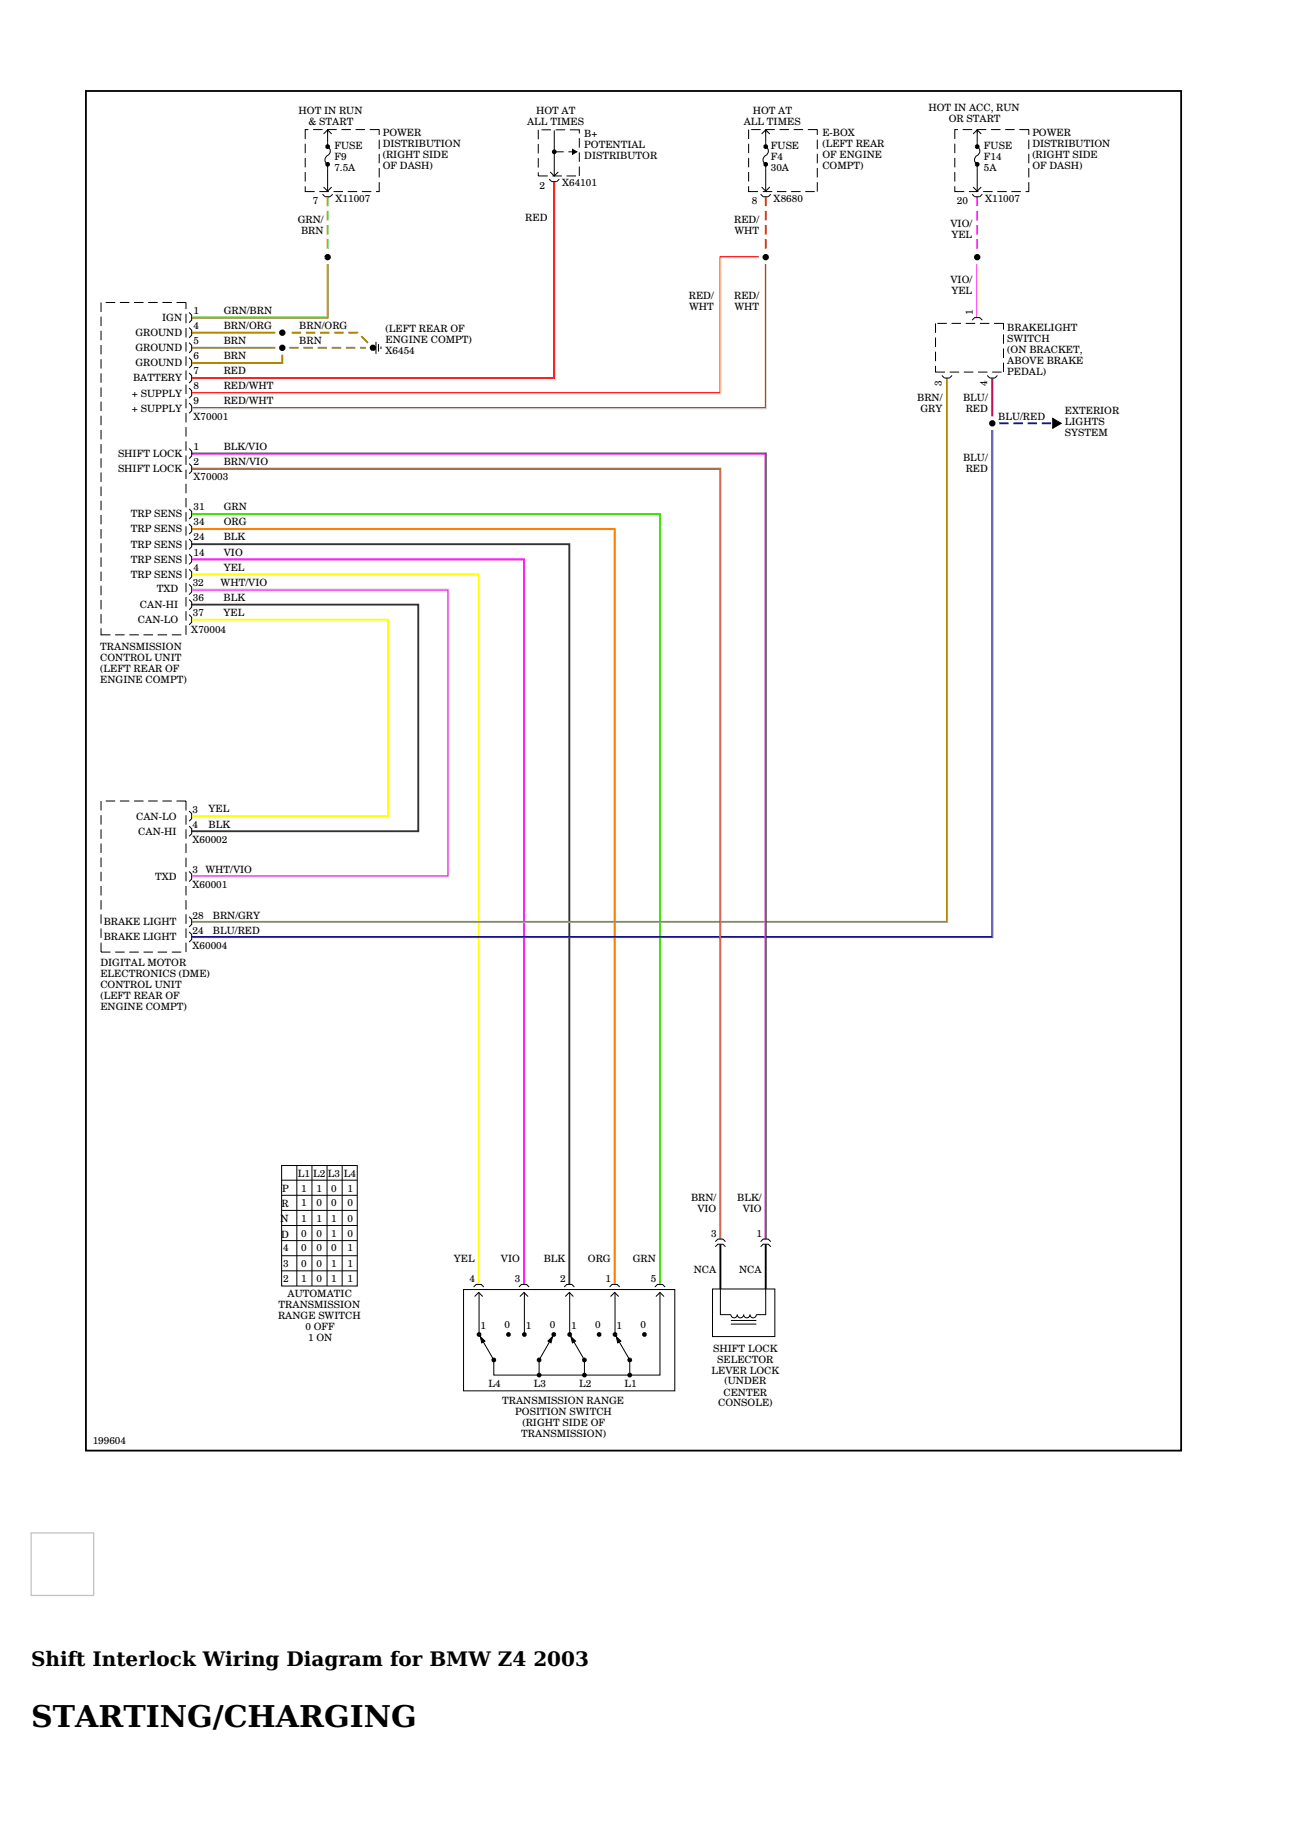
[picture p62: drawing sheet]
<svg xmlns="http://www.w3.org/2000/svg" width="210mm" height="297mm" viewBox="0 0 210 297" stroke-linecap="round" stroke-linejoin="round" font-family="sans-serif">
<defs><g id="words">
<text font-size="4.9" x="5.1" y="280.7">STARTING/CHARGING</text>
<g font-size="3.3">
<text x="5.1" y="270.8">Shift Interlock Wiring Diagram for BMW Z4</text>
<text x="86.7" y="270.8">2003</text>
</g>
<g font-size="1.6">
<text x="48.5" y="18.6">HOT IN RUN</text>
<text x="50.1" y="20.4">&amp; START</text>
<text x="62.2" y="24">DISTRIBUTION</text>
<text x="62.2" y="22.2">POWER</text>
<text x="85.7" y="20.3">ALL TIMES</text>
<text x="87.2" y="18.6">HOT AT</text>
<text x="95" y="24">POTENTIAL</text>
<text x="95" y="22.2">B+</text>
<text x="120.9" y="20.4">ALL TIMES</text>
<text x="122.4" y="18.6">HOT AT</text>
<text x="133.7" y="22.2">E-BOX</text>
<text x="133.7" y="24">(LEFT REAR</text>
<text x="151" y="18">HOT IN ACC, RUN</text>
<text x="154.3" y="19.8">OR START</text>
<text x="167.8" y="22.2">POWER</text>
<text x="167.8" y="24">DISTRIBUTION</text>
<text x="54.4" y="27.8">7.5A</text>
<text x="54.4" y="24.2">FUSE</text>
<text x="54.4" y="26">F9</text>
<text x="62.2" y="25.8">(RIGHT SIDE</text>
<text x="62.2" y="27.5">OF DASH)</text>
<text x="95" y="25.8">DISTRIBUTOR</text>
<text x="125.3" y="27.8">30A</text>
<text x="125.3" y="24.2">FUSE</text>
<text x="125.3" y="26">F4</text>
<text x="133.7" y="27.5">COMPT)</text>
<text x="133.7" y="25.8">OF ENGINE</text>
<text x="160" y="27.8">5A</text>
<text x="160" y="24.2">FUSE</text>
<text x="160" y="26">F14</text>
<text x="167.8" y="27.5">OF DASH)</text>
<text x="167.8" y="25.8">(RIGHT SIDE</text>
<text x="50.9" y="33.2">7</text>
<text x="54.6" y="32.8">X11007</text>
<text x="85.4" y="35.9">RED</text>
<text x="87.7" y="30.8">2</text>
<text x="91.4" y="30.3">X64101</text>
<text x="122.3" y="33.2">8</text>
<text x="125.8" y="32.8">X8680</text>
<text x="155.6" y="33.2">20</text>
<text x="160.2" y="32.8">X11007</text>
<text x="48.4" y="36.3">GRN/</text>
<text x="49" y="38.1">BRN</text>
<text x="119.4" y="36.3">RED/</text>
<text x="119.4" y="38.1">WHT</text>
<text x="154.5" y="36.9">VIO/</text>
<text x="154.7" y="38.7">YEL</text>
<text x="154.5" y="46">VIO/</text>
<text x="154.7" y="47.8">YEL</text>
<text x="26.4" y="52.2">IGN</text>
<text x="31.5" y="53.5">4</text>
<text x="31.5" y="51">1</text>
<text x="36.4" y="51">GRN/BRN</text>
<text x="36.4" y="53.5">BRN/ORG</text>
<text x="48.7" y="53.5">BRN/ORG</text>
<text x="62.7" y="53.9">(LEFT REAR OF</text>
<text x="112" y="48.6">RED/</text>
<text x="112" y="50.4">WHT</text>
<text x="119.4" y="48.6">RED/</text>
<text x="119.4" y="50.4">WHT</text>
<text x="158.2" y="51.3" transform="rotate(-90 158.2 51.3)">1</text>
<text x="163.8" y="53.9">BRAKELIGHT</text>
<text x="22" y="57.1">GROUND</text>
<text x="22" y="59.6">GROUND</text>
<text x="22" y="54.6">GROUND</text>
<text x="31.5" y="58.4">6</text>
<text x="31.5" y="55.9">5</text>
<text x="36.4" y="58.4">BRN</text>
<text x="36.4" y="55.9">BRN</text>
<text x="48.7" y="55.9">BRN</text>
<text x="62.7" y="55.7">ENGINE COMPT)</text>
<text x="62.7" y="57.5">X6454</text>
<text x="163.8" y="55.7">SWITCH</text>
<text x="163.8" y="57.4">(ON BRACKET,</text>
<text x="163.8" y="59.2">ABOVE BRAKE</text>
<text x="21.5" y="64.5">+ SUPPLY</text>
<text x="21.6" y="62">BATTERY</text>
<text x="31.5" y="65.8">9</text>
<text x="31.5" y="60.8">7</text>
<text x="31.5" y="63.3">8</text>
<text x="36.4" y="63.3">RED/WHT</text>
<text x="36.4" y="65.8">RED/WHT</text>
<text x="36.4" y="60.8">RED</text>
<text x="149.1" y="65.2">BRN/</text>
<text x="153.1" y="62.8" transform="rotate(-90 153.1 62.8)">3</text>
<text x="156.6" y="65.2">BLU/</text>
<text x="160.5" y="62.8" transform="rotate(-90 160.5 62.8)">4</text>
<text x="163.8" y="61">PEDAL)</text>
<text x="21.5" y="66.9">+ SUPPLY</text>
<text x="31.5" y="68.2">X70001</text>
<text x="149.7" y="67">GRY</text>
<text x="157" y="67">RED</text>
<text x="162.3" y="68.3">BLU/RED</text>
<text x="173.1" y="67.3">EXTERIOR</text>
<text x="173.1" y="70.8">SYSTEM</text>
<text x="173.1" y="69">LIGHTS</text>
<text x="19.2" y="74.3">SHIFT LOCK</text>
<text x="19.2" y="76.7">SHIFT LOCK</text>
<text x="31.5" y="75.6">2</text>
<text x="31.5" y="73.1">1</text>
<text x="36.4" y="73.1">BLK/VIO</text>
<text x="36.4" y="75.6">BRN/VIO</text>
<text x="156.6" y="75">BLU/</text>
<text x="157" y="76.8">RED</text>
<text x="31.5" y="78">X70003</text>
<text x="31.5" y="83">31</text>
<text x="36.4" y="83">GRN</text>
<text x="21.3" y="84.1">TRP SENS</text>
<text x="21.3" y="86.6">TRP SENS</text>
<text x="21.3" y="89">TRP SENS</text>
<text x="31.5" y="87.9">24</text>
<text x="31.5" y="85.4">34</text>
<text x="36.4" y="87.9">BLK</text>
<text x="36.4" y="85.4">ORG</text>
<text x="21.3" y="93.9">TRP SENS</text>
<text x="21.3" y="91.5">TRP SENS</text>
<text x="31.3" y="95.2">32</text>
<text x="31.5" y="92.8">4</text>
<text x="31.5" y="90.3">14</text>
<text x="35.9" y="95.2">WHT/VIO</text>
<text x="36.4" y="92.8">YEL</text>
<text x="36.4" y="90.3">VIO</text>
<text x="22.4" y="101.2">CAN-LO</text>
<text x="22.8" y="98.8">CAN-HI</text>
<text x="25.5" y="96.3">TXD</text>
<text x="31.4" y="97.7">36</text>
<text x="31.4" y="100.2">37</text>
<text x="36.4" y="97.7">BLK</text>
<text x="36.4" y="100.2">YEL</text>
<text x="16.3" y="105.7">TRANSMISSION</text>
<text x="16.3" y="107.5">CONTROL UNIT</text>
<text x="31.1" y="102.9">X70004</text>
<text x="16.3" y="111.1">ENGINE COMPT)</text>
<text x="16.3" y="109.3">(LEFT REAR OF</text>
<text x="22.1" y="133.2">CAN-LO</text>
<text x="22.5" y="135.7">CAN-HI</text>
<text x="31.3" y="132.2">3</text>
<text x="31.3" y="134.6">4</text>
<text x="31.3" y="137.1">X60002</text>
<text x="33.9" y="132.1">YEL</text>
<text x="33.9" y="134.5">BLK</text>
<text x="25.2" y="143.1">TXD</text>
<text x="31.3" y="142">3</text>
<text x="33.4" y="141.9">WHT/VIO</text>
<text x="31.3" y="149.3">28</text>
<text x="31.3" y="144.4">X60001</text>
<text x="34.6" y="149.4">BRN/GRY</text>
<text x="16.9" y="150.4">BRAKE LIGHT</text>
<text x="16.9" y="152.9">BRAKE LIGHT</text>
<text x="31.3" y="151.8">24</text>
<text x="31.3" y="154.3">X60004</text>
<text x="34.6" y="151.8">BLU/RED</text>
<text x="16.3" y="158.8">ELECTRONICS (DME)</text>
<text x="16.3" y="157">DIGITAL MOTOR</text>
<text x="16.3" y="160.6">CONTROL UNIT</text>
<text x="16.3" y="162.4">(LEFT REAR OF</text>
<text x="16.3" y="164.2">ENGINE COMPT)</text>
<text x="48.4" y="191.3">L1</text>
<text x="50.9" y="191.3">L2</text>
<text x="53.3" y="191.3">L3</text>
<text x="55.9" y="191.3">L4</text>
<text x="45.8" y="196.3">R</text>
<text x="45.9" y="193.7">P</text>
<text x="49" y="196.1">1</text>
<text x="49" y="193.7">1</text>
<text x="51.5" y="196.1">0</text>
<text x="51.5" y="193.7">1</text>
<text x="53.9" y="196.1">0</text>
<text x="53.9" y="193.7">0</text>
<text x="56.5" y="196.1">0</text>
<text x="56.5" y="193.7">1</text>
<text x="112.4" y="195.3">BRN/</text>
<text x="113.4" y="197.1">VIO</text>
<text x="119.9" y="195.3">BLK/</text>
<text x="120.8" y="197.1">VIO</text>
<text x="45.6" y="198.7">N</text>
<text x="45.7" y="201.2">D</text>
<text x="46" y="203.4">4</text>
<text x="49" y="203.5">0</text>
<text x="49" y="201.2">0</text>
<text x="49" y="198.6">1</text>
<text x="51.5" y="203.5">0</text>
<text x="51.5" y="201.2">0</text>
<text x="51.5" y="198.6">1</text>
<text x="53.9" y="203.5">0</text>
<text x="53.9" y="201.2">1</text>
<text x="53.9" y="198.6">1</text>
<text x="56.5" y="201.2">0</text>
<text x="56.5" y="198.6">0</text>
<text x="56.5" y="203.5">1</text>
<text x="115.7" y="201.1">3</text>
<text x="123" y="201.1">1</text>
<text x="46" y="208.4">2</text>
<text x="46" y="206">3</text>
<text x="49" y="206">0</text>
<text x="49" y="208.4">1</text>
<text x="51.5" y="208.4">0</text>
<text x="51.5" y="206">0</text>
<text x="53.9" y="208.4">1</text>
<text x="53.9" y="206">1</text>
<text x="56.5" y="208.4">1</text>
<text x="56.5" y="206">1</text>
<text x="73.8" y="205.1">YEL</text>
<text x="76.4" y="208.5">4</text>
<text x="81.5" y="205.1">VIO</text>
<text x="83.7" y="208.5">3</text>
<text x="88.4" y="205.1">BLK</text>
<text x="91.1" y="208.5">2</text>
<text x="95.6" y="205.1">ORG</text>
<text x="98.5" y="208.5">1</text>
<text x="102.9" y="205.1">GRN</text>
<text x="105.8" y="208.5">5</text>
<text x="112.8" y="206.9">NCA</text>
<text x="120.2" y="206.9">NCA</text>
<text x="45.2" y="214.5">RANGE SWITCH</text>
<text x="45.3" y="212.7">TRANSMISSION</text>
<text x="46.7" y="210.9">AUTOMATIC</text>
<text x="82" y="215.9">0</text>
<text x="89.4" y="215.9">0</text>
<text x="96.8" y="215.9">0</text>
<text x="104.1" y="215.9">0</text>
<text x="49.7" y="216.3">0 OFF</text>
<text x="50.1" y="218.1">1 ON</text>
<text x="78.1" y="216.1">1</text>
<text x="85.5" y="216.1">1</text>
<text x="92.9" y="216.1">1</text>
<text x="100.2" y="216.1">1</text>
<text x="116" y="219.8">SHIFT LOCK</text>
<text x="116.6" y="221.6">SELECTOR</text>
<text x="79.5" y="225.5">L4</text>
<text x="86.8" y="225.5">L3</text>
<text x="94.2" y="225.5">L2</text>
<text x="101.6" y="225.5">L1</text>
<text x="115.7" y="223.4">LEVER LOCK</text>
<text x="117.6" y="226.9">CENTER</text>
<text x="117.8" y="225">(UNDER</text>
<text x="81.7" y="228.2">TRANSMISSION RANGE</text>
<text x="83.8" y="230">POSITION SWITCH</text>
<text x="84.8" y="233.6">TRANSMISSION)</text>
<text x="84.9" y="231.8">(RIGHT SIDE OF</text>
<text x="116.8" y="228.6">CONSOLE)</text>
<text x="15.1" y="234.7">199604</text>
</g>
</g></defs>
<path d="M14 14.8h178v221h-178z" fill="none" stroke="#000" stroke-width=".29"/>
<path d="M90.1 29.5v32h-58.9M124.5 32v1.5M124.5 34.3v1.5M124.5 36.6v1.5M124.5 38.9v1.5" fill="none" stroke="#f00" stroke-width=".31"/>
<path d="M123.4 41.8h-6.3v22.1h-85.9M124.4 42.9v23.4h-93.2" fill="none" stroke="#f00" stroke-width=".2"/>
<path d="M123.4 41.9h-6.2v22.1h-86M124.6 42.9v23.6h-93.4" fill="none" stroke="#d2d2d2" stroke-width=".16"/>
<g fill="none" stroke="#000" stroke-width=".16">
<path d="M49.6 30.3v.8h1.6M49.6 23.4v1.5M49.6 25.7v1.5M49.6 28v1.5M50.1 21.1h-.5v1.5M50.9 21.1h1.5M51.9 31.1h1.6M52.4 31.6l.5 .4h.8l.4-.4M52.6 30.4l.7 .7 .6-.7M52.6 21.8l.7-.7 .6 .7M53.2 21.1h1.5M53.3 21.1v2.7a.89 .89 0 0 1 .4 .9 .89 .89 0 0 1-.7 .8 .81 .81 0 0 0 .3 1.2v4.5"/>
<path d="M54.2 31.1h1.6M55.5 21.1h1.5M56.5 31.1h1.6M57.8 21.1h1.6M58.8 31.1h1.6M60.1 21.1h1.6v.8M61.7 29.6v1.5h-.6M61.7 22.7v1.5M61.7 25v1.5M61.7 27.3v1.5M87.5 28v.6h1.6M87.5 21.1v1.5"/>
<path d="M87.5 23.4v1.5M87.5 25.7v1.5M88 21.1h1.6M89.3 29.1l.4 .4h.8l.4-.4M89.4 28l.7 .6 .7-.6M89.8 28.6h1.6M90.1 21.2v7.4M90.1 24.7h1.6M90.4 21.1h1.5M92.1 28.6h1.6M92.4 24.7h.8M92.7 21.1h1.5v.6"/>
<path d="M93.1 24.3l.7 .4-.7 .4zM94.2 22.5v1.5M94.2 24.8v1.5M94.2 27.1v1.5M121.7 30.3v.8h1.6M121.7 21.1v1.5M121.7 23.4v1.5M121.7 25.7v1.5M121.7 28v1.5M122.1 21.1h1.6M123.7 31.6l.4 .4h.8l.4-.4M123.8 30.4l.7 .7 .7-.7"/>
<path d="M123.8 21.8l.7-.7 .7 .7M124 31.1h1.6M124.4 21.1h1.6M124.5 21.1v2.7a.89 .89 0 0 1 .4 .9 .89 .89 0 0 1-.6 .8 .81 .81 0 0 0 .2 1.2v4.5M126.3 31.1h1.6M126.7 21.1h1.6M128.6 31.1h1.6M129 21.1h1.6M130.9 31.1h1.6M131.3 21.1h1.6v.8M132.9 22.7v1.5M132.9 25v1.5"/>
<path d="M132.9 27.3v1.5M132.9 29.6v1.5M155.2 30.3v.8h1.6M155.2 23.4v1.5M155.2 25.7v1.5M155.2 28v1.5M155.8 21.1h-.6v1.5M156.5 21.1h1.6M157.5 31.1h1.6M158.1 31.6l.4 .4h.8l.4-.4M158.2 30.4l.7 .7 .6-.7M158.2 21.8l.7-.7 .6 .7"/>
<path d="M158.8 21.1h1.6M158.9 21.1v2.7a.89 .89 0 0 1 .4 .9 .89 .89 0 0 1-.7 .8 .81 .81 0 0 0 .3 1.2v4.5M159.8 31.1h1.6M161.1 21.1h1.6M162.1 31.1h1.6M163.4 21.1h1.6M164.5 31.1h1.5M165.7 21.1h1.6v.8M167.3 29.6v1.5h-.5M167.3 22.7v1.5M167.3 25v1.5M167.3 27.3v1.5"/>
<path d="M16.4 49.2v1.5M16.4 51.5v1.5M16.4 53.8v1.5M16.4 56.1v1.5M16.4 58.4v1.5M17.2 49.2h1.5M19.5 49.2h1.5M21.8 49.2h1.5M24.1 49.2h1.5M26.4 49.2h1.5M28.7 49.2h1.5v1.1M30.2 51v1.6"/>
<path d="M30.2 53.3v1.6M30.2 55.6v1.6M30.2 57.9v1.6M30.7 50.8l.5 .4v.8l-.5 .5M30.7 53.3l.5 .4v.8l-.5 .4M30.7 55.7l.5 .4v.9l-.5 .4M30.7 58.2l.5 .4v.8l-.5 .4M61.1 55.6v1.9M61.5 55.9v1.3M61.9 56.3v.5M152.1 59.5v1h1.5M152.1 52.6v1.5"/>
<path d="M152.1 54.9v1.5M152.1 57.2v1.5M152.4 52.6h1.5M154.7 52.6h1.6M157 52.6h1.6M158.1 52l.4-.4h.8l.4 .4M159.3 52.6h1.6M161.6 52.6h1.6v1M163.2 54.4v1.5M163.2 56.7v1.5M163.2 59v1.5M16.4 60.7v1.5"/>
<path d="M16.4 63v1.5M16.4 65.3v1.5M16.4 67.6v1.5M16.4 69.9v1.5M16.4 72.2v1.5M16.4 74.5v1.5M16.4 76.8v1.5M16.4 79.1v1.5M30.2 60.2v1.6M30.2 62.5v1.6M30.2 64.8v1.6M30.2 67.1v1.6"/>
<path d="M30.2 69.4v1.6M30.2 71.7v1.6M30.2 74v1.6M30.2 76.3v1.6M30.2 78.7v1.5M30.7 60.6l.5 .4v.9l-.5 .4M30.7 63.1l.5 .4v.8l-.5 .4M30.7 65.5l.5 .5v.8l-.5 .4M30.7 75.4l.5 .4v.8l-.5 .4M30.7 72.9l.5 .4v.9l-.5 .4M153.1 61l.5 .5h.8l.4-.5M154.4 60.5h1.5"/>
<path d="M156.7 60.5h1.5M159 60.5h1.5M160.5 61l.4 .5h.9l.4-.5M161.3 60.5h1.6M171.2 68l1.3 .8-1.3 .8zM16.4 81.4v1.6M16.4 83.7v1.6M16.4 86v1.6M16.4 88.3v1.6M16.4 90.6v1.6M16.4 92.9v1.6M16.4 95.2v1.6"/>
<path d="M16.4 97.5v1.6M16.4 99.8v1.6M30.2 81v1.5M30.2 83.3v1.5M30.2 85.6v1.5M30.2 87.9v1.5M30.2 90.2v1.5M30.2 92.5v1.5M30.2 94.8v1.5M30.2 97.1v1.5M30.2 99.4v1.5M30.7 99.9l.5 .5v.8l-.5 .4"/>
<path d="M30.7 97.5l.5 .4v.8l-.5 .4M30.7 95l.5 .4v.9l-.5 .4M30.7 85.2l.5 .4v.8l-.5 .4M30.7 82.7l.5 .5v.8l-.5 .4M30.7 87.7l.5 .4v.8l-.5 .4M30.7 90.1l.5 .4v.8l-.5 .5M30.7 92.6l.5 .4v.8l-.5 .4M16.4 102.1v1.1h1.6M18.7 103.2h1.6M21 103.2h1.6M23.3 103.2h1.6M25.6 103.2h1.6"/>
<path d="M27.9 103.2h1.6M30.2 101.7v1.5M16.4 130.2v1.6M16.4 132.5v1.6M16.4 134.8v1.6M16.4 137.1v1.6M16.4 139.4v1.6M17.2 130.2h1.5M19.5 130.2h1.5M21.8 130.2h1.5M24.1 130.2h1.5M26.4 130.2h1.5"/>
<path d="M28.7 130.2h1.5v1.6M30.2 132.5v1.6M30.2 134.8v1.6M30.2 137.1v1.6M30.2 139.4v1.6M30.7 131.9l.5 .4v.8l-.5 .4M30.7 134.3l.5 .4v.9l-.5 .4M16.4 141.7v1.6M16.4 144v1.6M16.4 146.3v1.6M16.4 148.7v1.5M16.4 151v1.5"/>
<path d="M16.4 153.3v1.5h1.6M18.7 154.8h1.6M21 154.8h1.6M23.3 154.8h1.6M25.6 154.8h1.6M27.9 154.8h1.6M30.2 141.7v1.6M30.2 144v1.6M30.2 146.3v1.6M30.2 148.7v1.5M30.2 151v1.5M30.2 153.3v1.5"/>
<path d="M30.7 149.1l.5 .4v.8l-.5 .4M30.7 151.5l.5 .4v.8l-.5 .5M30.7 141.7l.5 .4v.8l-.5 .4M45.8 189.5h12.3v19.6h-12.3zM45.8 199.2h12.3M45.8 196.8h12.3M45.8 194.3h12.3M45.8 191.9h12.3M48.3 189.5v19.6M50.7 189.5v19.6M53.2 189.5v19.6M55.6 189.5v19.6"/>
<path d="M45.8 206.6h12.3M45.8 204.2h12.3M45.8 201.7h12.3M75.4 209.7h34.3v16.4h-34.3zM77 209.2l.4-.4h.8l.5 .4M77.2 210.8l.6-.7 .7 .7M77.9 210.1v6.9M78.1 217.3l.7 .7-.5 .3zM84.4 209.2l.4-.4h.8l.4 .4M84.5 210.8l.7-.7 .7 .7M85.3 210.1v6.9M89.1 218l.7-.7-.2 1z"/>
<path d="M89.3 218.2l-1.6 2.9v2.5M91.7 209.2l.5-.4h.8l.4 .4M91.9 210.8l.7-.7 .6 .7M92.6 210.1v6.9M92.8 217.3l.8 .7-.5 .3zM93.3 218.2l1.7 2.9v2.5M99.1 209.2l.4-.4h.8l.5 .4M99.3 210.8l.6-.7 .7 .7M100 210.1v6.9M100.2 217.3l.7 .7-.5 .3zM100.7 218.2l1.7 2.9v2.5M106.5 209.2l.4-.4h.8l.4 .4"/>
<path d="M106.6 210.8l.7-.7 .7 .7M107.3 210.1v13.5h-27v-2.5l-1.7-2.9M115.8 209.6h10.2v7.7h-10.2zM116.3 202.7l.4-.4h.8l.5 .4M116.3 201.9l.4-.4h.8l.5 .4M117.1 209.6v4.1h1.7M118.8 214.7h4.2M118.8 215.3h4.2M123.7 202.7l.4-.4h.8l.4 .4M123.7 201.9l.4-.4h.8l.4 .4M124.5 209.6v4.1h-1.5a.52 .52 0 0 1-.5 .6 .52 .52 0 0 1-.6-.6 .52 .52 0 0 1-.5 .6 .52 .52 0 0 1-.5-.6 .52 .52 0 0 1-.5 .6 .52 .52 0 0 1-.5-.6 .52 .52 0 0 1-.5 .6 .52 .52 0 0 1-.6-.6"/>
</g>
<g fill="none" stroke="#b28600" stroke-width=".31">
<path d="M31.2 56.5h13.6M45.9 57.7v1.3h-14.7M47 56.5h1.6M47.4 54.1h1.6M49.3 56.5h1.6M49.7 54.1h1.6M51.6 56.5h1.6M52 54.1h1.6M53.9 56.5h1.6M54.3 54.1h1.6M56.2 56.5h1.6M56.6 54.1h1.6"/>
<path d="M58.5 56.5h1M58.8 54.7l1 1"/>
</g>
<g fill="none" stroke="#000" stroke-width=".52">
<circle cx="45.9" cy="56.5" r=".26"/>
<circle cx="45.9" cy="54.1" r=".26"/>
<circle cx="53.3" cy="41.8" r=".26"/>
<circle cx="60.6" cy="56.5" r=".26"/>
<circle cx="124.5" cy="41.8" r=".26"/>
<circle cx="158.9" cy="41.8" r=".26"/>
<circle cx="161.3" cy="68.8" r=".26"/>
</g>
<path d="M31.2 54h13.6M31.2 76.1h86v125.4M153.9 61.5v88.3h-122.7" fill="none" stroke="#b28600" stroke-width=".2"/>
<path d="M31.2 54.2h13.6" fill="none" stroke="#ff8000" stroke-width=".16"/>
<g fill="none" stroke="#000" stroke-width=".38">
<circle cx="53.3" cy="26.7" r=".19"/>
<circle cx="53.3" cy="23.8" r=".19"/>
<circle cx="90.1" cy="24.7" r=".19"/>
<circle cx="124.5" cy="26.7" r=".19"/>
<circle cx="124.5" cy="23.8" r=".19"/>
<circle cx="158.9" cy="26.7" r=".19"/>
<circle cx="158.9" cy="23.8" r=".19"/>
<circle cx="77.9" cy="217" r=".19"/>
<circle cx="82.7" cy="217" r=".19"/>
<circle cx="85.3" cy="217" r=".19"/>
<circle cx="90" cy="217" r=".19"/>
<circle cx="92.6" cy="217" r=".19"/>
<circle cx="97.4" cy="217" r=".19"/>
<circle cx="100" cy="217" r=".19"/>
<circle cx="104.8" cy="217" r=".19"/>
<circle cx="80.3" cy="221.1" r=".19"/>
<circle cx="87.7" cy="223.6" r=".19"/>
<circle cx="87.7" cy="221.1" r=".19"/>
<circle cx="95" cy="223.6" r=".19"/>
<circle cx="95" cy="221.1" r=".19"/>
<circle cx="102.4" cy="223.6" r=".19"/>
<circle cx="102.4" cy="221.1" r=".19"/>
</g>
<path d="M93.1 24.3l.7 .4-.7 .4zM171.2 68l1.3 .8-1.3 .8zM78.1 217.3l.7 .7-.5 .3zM89.1 218l.7-.7-.2 1zM92.8 217.3l.8 .7-.5 .3zM100.2 217.3l.7 .7-.5 .3z" fill="#000"/>
<path d="M31.2 93.4h46.6v115.4M31.2 100.8h31.9v31.9h-31.9" fill="none" stroke="#ff0" stroke-width=".31"/>
<path d="M158.9 32v1.5M158.9 34.3v1.5M158.9 36.6v1.5M158.9 38.9v1.5M31.2 90.9h54v117.9" fill="none" stroke="#f0f" stroke-width=".31"/>
<path d="M31.2 88.5h61.4v120.3M31.2 98.3h36.8v36.8h-36.8" fill="none" stroke="#323232" stroke-width=".31"/>
<path d="M31.2 86h68.7v122.8" fill="none" stroke="#ff8000" stroke-width=".31"/>
<path d="M53.3 32v1.5M53.3 34.3v1.5M53.3 36.6v1.5M53.3 38.9v1.5M31.2 83.6h76.1v125.2" fill="none" stroke="#39e500" stroke-width=".31"/>
<path d="M161.4 70v82.4h-130.2M161.4 61.5v6.2" fill="none" stroke="#f00" stroke-width=".16"/>
<path d="M161.3 70v82.3h-130.1M161.3 61.5v6.2" fill="none" stroke="#00f" stroke-width=".2"/>
<path d="M154.1 61.5v88.5h-122.9" fill="none" stroke="#afafaf" stroke-width=".16"/>
<path d="M31.2 73.7h93.3v127.8" fill="none" stroke="#323232" stroke-width=".2"/>
<path d="M31.2 73.8h93.2v127.7M31.2 76.3h85.8v125.2M31.2 95.9h41.6v46.5h-41.6" fill="none" stroke="#f0f" stroke-width=".16"/>
<path d="M31.2 95.8h41.8v46.8h-41.8" fill="none" stroke="#d2d2d2" stroke-width=".2"/>
<path d="M158.8 42.9v8.7" fill="none" stroke="#f0f" stroke-width=".2"/>
<path d="M159 42.9v8.7" fill="none" stroke="#ff0" stroke-width=".16"/>
<path d="M53.2 42.9v8.7h-22" fill="none" stroke="#39e500" stroke-width=".2"/>
<path d="M53.4 42.9v8.8h-22.2" fill="none" stroke="#b28600" stroke-width=".16"/>
<path d="M117.1 202.3v7.3M124.5 202.3v7.3" fill="none" stroke="#000" stroke-width=".31"/>
<path d="M162.5 68.8h1.5M164.8 68.8h1.5M167.1 68.8h1.5M169.4 68.8h1.5" fill="none" stroke="#00f" stroke-width=".31"/>
<path d="M5.1 249.2h10.1v10.2h-10.1z" fill="none" stroke="#c0c0c0" stroke-width=".2"/>
<use href="#words"/>
</svg>
